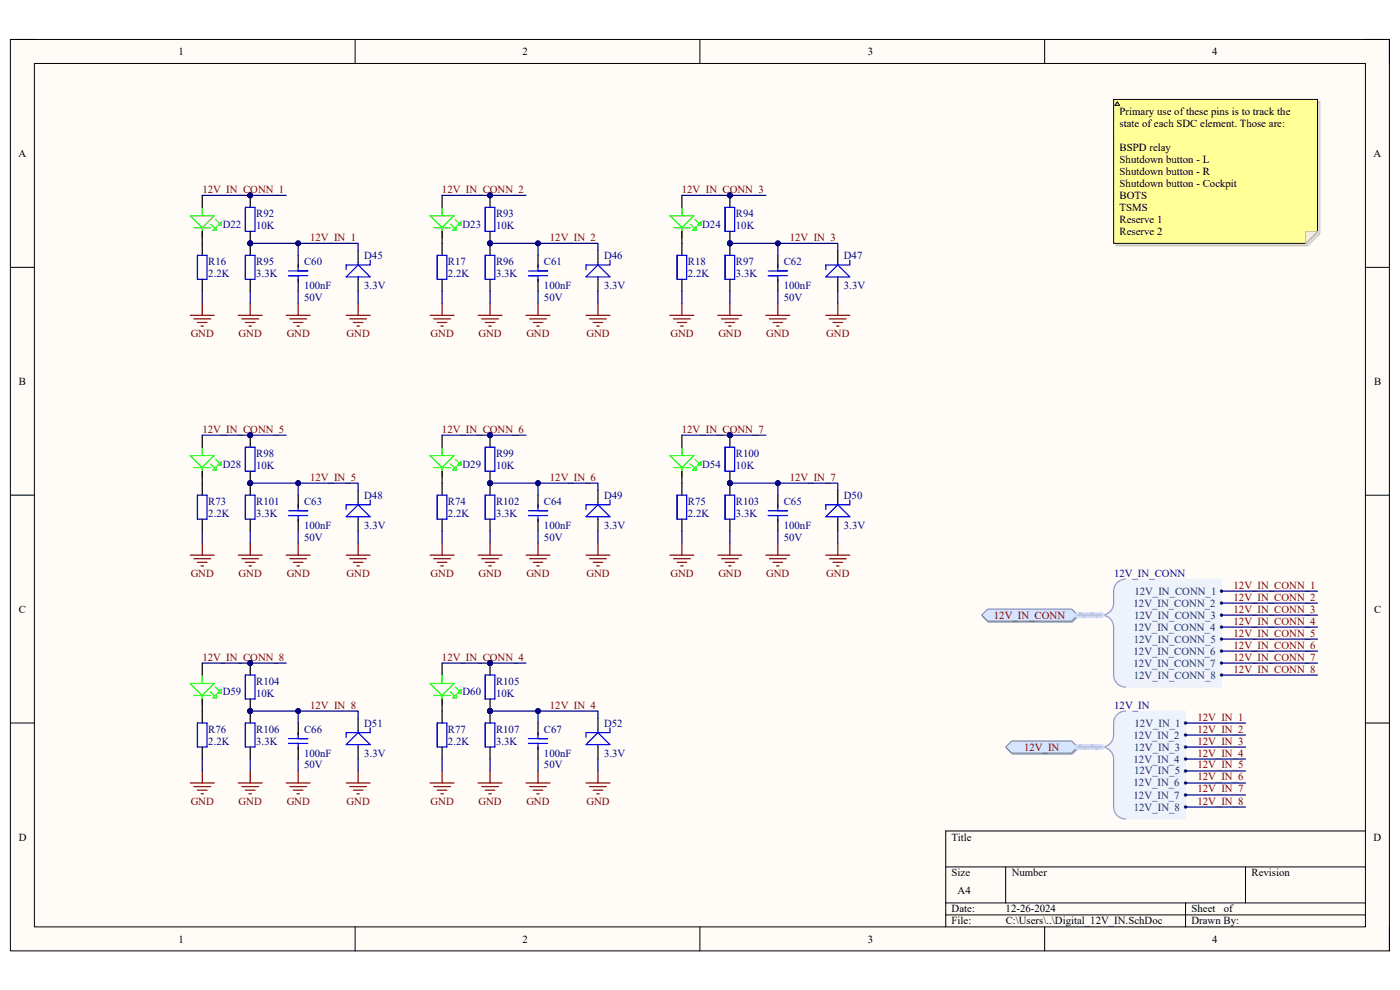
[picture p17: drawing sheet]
<svg xmlns="http://www.w3.org/2000/svg" width="297mm" height="210mm" viewBox="0 0 297 210" stroke-linecap="round" stroke-linejoin="round" font-family="sans-serif">
<defs><g id="words">
<g font-size="2.3">
<text x="37.9" y="11.7">1</text>
<text x="110.9" y="11.7">2</text>
<text x="184.1" y="11.7">3</text>
<text x="257.1" y="11.7">4</text>
<text x="237.5" y="24.4">Primary use of these pins is to track the</text>
<text x="237.5" y="26.9">state of each SDC element. Those are:</text>
<text x="3.9" y="33.3">A</text>
<text x="237.5" y="32">BSPD relay</text>
<text x="237.5" y="34.6">Shutdown button - L</text>
<text x="291.4" y="33.3">A</text>
<text x="237.5" y="37.1">Shutdown button - R</text>
<text x="237.5" y="39.7">Shutdown button - Cockpit</text>
<text x="237.5" y="42.2">BOTS</text>
<text x="237.5" y="44.7">TSMS</text>
<text x="237.5" y="47.3">Reserve 1</text>
<text x="237.5" y="49.8">Reserve 2</text>
<text x="4" y="81.6">B</text>
<text x="291.5" y="81.6">B</text>
<text x="4" y="130">C</text>
<text x="291.5" y="130">C</text>
<text x="4" y="178.3">D</text>
<text x="201.9" y="178.3">Title</text>
<text x="291.4" y="178.3">D</text>
<text x="201.9" y="185.9">Size</text>
<text x="214.6" y="185.9">Number</text>
<text x="265.5" y="185.9">Revision</text>
<text x="203.2" y="189.7">A4</text>
<text x="201.9" y="193.5">Date:</text>
<text x="201.9" y="196.1">File:</text>
<text x="213.3" y="193.5">12-26-2024</text>
<text x="213.4" y="196.1">C:\Users\..\Digital_12V_IN.SchDoc</text>
<text x="252.8" y="193.5">Sheet</text>
<text x="252.8" y="196.1">Drawn By:</text>
<text x="259.6" y="193.5">of</text>
<text x="37.9" y="199.9">1</text>
<text x="110.9" y="199.9">2</text>
<text x="184.1" y="199.9">3</text>
<text x="257.1" y="199.9">4</text>
</g>
<g font-size="2.3" fill="#800000">
<text x="42.9" y="40.9">12V_IN_CONN_1</text>
<text x="93.8" y="40.9">12V_IN_CONN_2</text>
<text x="144.7" y="40.9">12V_IN_CONN_3</text>
<text x="65.8" y="51.1">12V_IN_1</text>
<text x="116.7" y="51.1">12V_IN_2</text>
<text x="167.6" y="51.1">12V_IN_3</text>
<text x="40.5" y="71.5">GND</text>
<text x="50.6" y="71.5">GND</text>
<text x="60.8" y="71.5">GND</text>
<text x="73.5" y="71.5">GND</text>
<text x="91.4" y="71.5">GND</text>
<text x="101.5" y="71.5">GND</text>
<text x="111.7" y="71.5">GND</text>
<text x="124.4" y="71.5">GND</text>
<text x="142.2" y="71.5">GND</text>
<text x="152.4" y="71.5">GND</text>
<text x="162.6" y="71.5">GND</text>
<text x="175.3" y="71.5">GND</text>
<text x="42.9" y="91.8">12V_IN_CONN_5</text>
<text x="93.8" y="91.8">12V_IN_CONN_6</text>
<text x="144.7" y="91.8">12V_IN_CONN_7</text>
<text x="65.8" y="102">12V_IN_5</text>
<text x="116.7" y="102">12V_IN_6</text>
<text x="167.6" y="102">12V_IN_7</text>
<text x="40.5" y="122.3">GND</text>
<text x="50.6" y="122.3">GND</text>
<text x="60.8" y="122.3">GND</text>
<text x="73.5" y="122.3">GND</text>
<text x="91.4" y="122.3">GND</text>
<text x="101.5" y="122.3">GND</text>
<text x="111.7" y="122.3">GND</text>
<text x="124.4" y="122.3">GND</text>
<text x="142.2" y="122.3">GND</text>
<text x="152.4" y="122.3">GND</text>
<text x="162.6" y="122.3">GND</text>
<text x="175.3" y="122.3">GND</text>
<text x="261.7" y="124.9">12V_IN_CONN_1</text>
<text x="210.9" y="131.2">12V_IN_CONN</text>
<text x="261.7" y="127.4">12V_IN_CONN_2</text>
<text x="261.7" y="130">12V_IN_CONN_3</text>
<text x="261.7" y="132.5">12V_IN_CONN_4</text>
<text x="261.7" y="135">12V_IN_CONN_5</text>
<text x="261.7" y="137.6">12V_IN_CONN_6</text>
<text x="42.9" y="140.1">12V_IN_CONN_8</text>
<text x="93.8" y="140.1">12V_IN_CONN_4</text>
<text x="261.7" y="142.7">12V_IN_CONN_8</text>
<text x="261.7" y="140.1">12V_IN_CONN_7</text>
<text x="65.8" y="150.3">12V_IN_8</text>
<text x="116.7" y="150.3">12V_IN_4</text>
<text x="254" y="152.9">12V_IN_1</text>
<text x="254" y="155.4">12V_IN_2</text>
<text x="217.3" y="159.2">12V_IN</text>
<text x="254" y="157.9">12V_IN_3</text>
<text x="254" y="160.5">12V_IN_4</text>
<text x="254" y="163">12V_IN_5</text>
<text x="254" y="165.6">12V_IN_6</text>
<text x="40.5" y="170.7">GND</text>
<text x="50.6" y="170.7">GND</text>
<text x="60.8" y="170.7">GND</text>
<text x="73.5" y="170.7">GND</text>
<text x="91.4" y="170.7">GND</text>
<text x="101.5" y="170.7">GND</text>
<text x="111.7" y="170.7">GND</text>
<text x="124.4" y="170.7">GND</text>
<text x="254" y="170.7">12V_IN_8</text>
<text x="254" y="168.1">12V_IN_7</text>
</g>
<g font-size="2.3" fill="#000080">
<text x="54.4" y="46">R92</text>
<text x="105.2" y="46">R93</text>
<text x="156.1" y="46">R94</text>
<text x="47.2" y="48.3">D22</text>
<text x="54.4" y="48.6">10K</text>
<text x="98.1" y="48.3">D23</text>
<text x="105.2" y="48.6">10K</text>
<text x="149" y="48.3">D24</text>
<text x="156.1" y="48.6">10K</text>
<text x="44.2" y="56.2">R16</text>
<text x="44.2" y="58.7">2.2K</text>
<text x="54.4" y="56.2">R95</text>
<text x="54.4" y="58.7">3.3K</text>
<text x="64.5" y="56.2">C60</text>
<text x="77.3" y="54.9">D45</text>
<text x="95" y="56.2">R17</text>
<text x="95" y="58.7">2.2K</text>
<text x="105.2" y="56.2">R96</text>
<text x="105.2" y="58.7">3.3K</text>
<text x="115.4" y="56.2">C61</text>
<text x="128.1" y="54.9">D46</text>
<text x="145.9" y="56.2">R18</text>
<text x="145.9" y="58.7">2.2K</text>
<text x="156.1" y="56.2">R97</text>
<text x="156.1" y="58.7">3.3K</text>
<text x="166.3" y="56.2">C62</text>
<text x="179" y="54.9">D47</text>
<text x="64.5" y="63.8">50V</text>
<text x="64.5" y="61.3">100nF</text>
<text x="77.3" y="61.3">3.3V</text>
<text x="115.4" y="63.8">50V</text>
<text x="115.4" y="61.3">100nF</text>
<text x="128.1" y="61.3">3.3V</text>
<text x="166.3" y="63.8">50V</text>
<text x="166.3" y="61.3">100nF</text>
<text x="179" y="61.3">3.3V</text>
<text x="47.2" y="99.2">D28</text>
<text x="54.4" y="96.9">R98</text>
<text x="54.4" y="99.4">10K</text>
<text x="98.1" y="99.2">D29</text>
<text x="105.2" y="96.9">R99</text>
<text x="105.2" y="99.4">10K</text>
<text x="149" y="99.2">D54</text>
<text x="156.1" y="96.9">R100</text>
<text x="156.1" y="99.4">10K</text>
<text x="44.2" y="107.1">R73</text>
<text x="54.4" y="107.1">R101</text>
<text x="64.5" y="107.1">C63</text>
<text x="77.3" y="105.8">D48</text>
<text x="95" y="107.1">R74</text>
<text x="105.2" y="107.1">R102</text>
<text x="115.4" y="107.1">C64</text>
<text x="128.1" y="105.8">D49</text>
<text x="145.9" y="107.1">R75</text>
<text x="156.1" y="107.1">R103</text>
<text x="166.3" y="107.1">C65</text>
<text x="179" y="105.8">D50</text>
<text x="44.2" y="109.6">2.2K</text>
<text x="54.4" y="109.6">3.3K</text>
<text x="64.5" y="112.1">100nF</text>
<text x="77.3" y="112.1">3.3V</text>
<text x="95" y="109.6">2.2K</text>
<text x="105.2" y="109.6">3.3K</text>
<text x="115.4" y="112.1">100nF</text>
<text x="128.1" y="112.1">3.3V</text>
<text x="145.9" y="109.6">2.2K</text>
<text x="156.1" y="109.6">3.3K</text>
<text x="166.3" y="112.1">100nF</text>
<text x="179" y="112.1">3.3V</text>
<text x="64.5" y="114.7">50V</text>
<text x="115.4" y="114.7">50V</text>
<text x="166.3" y="114.7">50V</text>
<text x="236.3" y="122.3">12V_IN_CONN</text>
<text x="47.2" y="147.5">D59</text>
<text x="54.4" y="145.2">R104</text>
<text x="54.4" y="147.8">10K</text>
<text x="98.1" y="147.5">D60</text>
<text x="105.2" y="145.2">R105</text>
<text x="105.2" y="147.8">10K</text>
<text x="44.2" y="155.4">R76</text>
<text x="54.4" y="155.4">R106</text>
<text x="64.5" y="155.4">C66</text>
<text x="77.3" y="154.1">D51</text>
<text x="95" y="155.4">R77</text>
<text x="105.2" y="155.4">R107</text>
<text x="115.4" y="155.4">C67</text>
<text x="128.1" y="154.1">D52</text>
<text x="236.4" y="150.3">12V_IN</text>
<text x="44.2" y="157.9">2.2K</text>
<text x="54.4" y="157.9">3.3K</text>
<text x="64.5" y="160.5">100nF</text>
<text x="77.3" y="160.5">3.3V</text>
<text x="95" y="157.9">2.2K</text>
<text x="105.2" y="157.9">3.3K</text>
<text x="115.4" y="160.5">100nF</text>
<text x="128.1" y="160.5">3.3V</text>
<text x="64.5" y="163">50V</text>
<text x="115.4" y="163">50V</text>
</g>
<g font-size="2.3" fill="#003a70">
<text x="240.5" y="128.7">12V_IN_CONN_2</text>
<text x="240.6" y="131.2">12V_IN_CONN_3</text>
<text x="240.7" y="126.2">12V_IN_CONN_1</text>
<text x="240.5" y="133.8">12V_IN_CONN_4</text>
<text x="240.5" y="136.3">12V_IN_CONN_5</text>
<text x="240.5" y="138.9">12V_IN_CONN_6</text>
<text x="240.5" y="141.4">12V_IN_CONN_7</text>
<text x="240.5" y="144">12V_IN_CONN_8</text>
<text x="240.7" y="154.1">12V_IN_1</text>
<text x="240.5" y="156.7">12V_IN_2</text>
<text x="240.5" y="161.8">12V_IN_4</text>
<text x="240.6" y="159.2">12V_IN_3</text>
<text x="240.5" y="166.8">12V_IN_6</text>
<text x="240.6" y="164.3">12V_IN_5</text>
<text x="240.5" y="169.4">12V_IN_7</text>
<text x="240.5" y="172">12V_IN_8</text>
</g>
</g></defs>
<path d="M2.2 8.4h292.6v193.3h-292.6z" fill-rule="evenodd" fill="#fffcf8"/>
<path d="M2.2 8.4h292.6v193.3h-292.6z" fill="none" stroke="#000" stroke-width=".21"/>
<path d="M7.3 13.5h282.4v183.1h-282.4z" fill-rule="evenodd" fill="#fffcf8"/>
<g fill="none" stroke="#000" stroke-width=".21">
<path d="M2.2 8.4h5.1M7.3 13.5h282.4v183.1h-282.4zM75.3 8.4v5.1M148.5 8.4v5.1M221.6 8.4v5.1M289.7 8.4h5.1v5.1M2.2 56.7h5.1M289.7 56.7h5.1M2.2 105h5.1M289.7 105.1h5.1M2.2 153.4h5.1M289.7 153.4h5.1"/>
<path d="M289.7 176.3h-89.1v20.3M75.3 196.6v5.1M148.5 196.6v5.1M200.6 183.9h89.1M200.6 191.5h89.1M200.6 194.1h89.1M213.4 183.9v7.6M221.6 196.6v5.1M251.5 191.5v5.1M264.2 183.9v7.6M294.8 196.6v5.1"/>
</g>
<path d="M213.5 158.7l1.3-1.2h12.7l1.2 1.2-1.2 1.3h-12.7z" fill-rule="evenodd" fill="#bac0ca"/>
<path d="M213.5 158.7l1.3-1.2h12.7l1.2 1.2-1.2 1.3h-12.7z" fill="none" stroke="#a6acb6" stroke-width=".21"/>
<path d="M214.6 157.2h12.8l1.2 1.3-1.2 1.2h-12.8l-1.2-1.2z" fill-rule="evenodd" fill="#d5e4ff"/>
<path d="M214.6 157.2h12.8l1.2 1.3-1.2 1.2h-12.8l-1.2-1.2z" fill="none" stroke="#71809b" stroke-width=".21"/>
<path d="M237.5 151.2l1.3-.4h12.7v22.9h-12.7l-1.3-.3-.9-.9-.3-1.3v-10.8l-.7-1.1-1.3-.8 1.3-.9 .7-1v-3.2l.3-1.3z" fill-rule="evenodd" fill="#edf2fb"/>
<path d="M237.5 151.2l1.3-.4h12.7v22.9h-12.7l-1.3-.3-.9-.9-.3-1.3v-10.8l-.7-1.1-1.3-.8 1.3-.9 .7-1v-3.2l.3-1.3z" fill="none" stroke="#edf2fb" stroke-width=".21"/>
<path d="M238.8 150.8a2.54 2.54 0 0 0-2.5 2.6v2.5a2.54 2.54 0 0 1-2.6 2.6 2.53 2.53 0 0 1 2.6 2.5v10.2a2.55 2.55 0 0 0 2.5 2.5" fill="none" stroke="#8f9ec9" stroke-width=".25"/>
<circle cx="251.5" cy="153.4" r=".25" fill="#003a70"/>
<circle cx="251.5" cy="153.4" r=".25" fill="none" stroke="#003a70" stroke-width=".21"/>
<circle cx="251.5" cy="155.9" r=".25" fill="#003a70"/>
<circle cx="251.5" cy="155.9" r=".25" fill="none" stroke="#003a70" stroke-width=".21"/>
<circle cx="251.5" cy="158.5" r=".25" fill="#003a70"/>
<circle cx="251.5" cy="158.5" r=".25" fill="none" stroke="#003a70" stroke-width=".21"/>
<circle cx="251.5" cy="161" r=".25" fill="#003a70"/>
<circle cx="251.5" cy="161" r=".25" fill="none" stroke="#003a70" stroke-width=".21"/>
<circle cx="251.5" cy="163.6" r=".25" fill="#003a70"/>
<circle cx="251.5" cy="163.6" r=".25" fill="none" stroke="#003a70" stroke-width=".21"/>
<circle cx="251.5" cy="166.1" r=".25" fill="#003a70"/>
<circle cx="251.5" cy="166.1" r=".25" fill="none" stroke="#003a70" stroke-width=".21"/>
<circle cx="251.5" cy="168.6" r=".25" fill="#003a70"/>
<circle cx="251.5" cy="168.6" r=".25" fill="none" stroke="#003a70" stroke-width=".21"/>
<circle cx="251.5" cy="171.2" r=".25" fill="#003a70"/>
<circle cx="251.5" cy="171.2" r=".25" fill="none" stroke="#003a70" stroke-width=".21"/>
<path d="M209.7 129.5h17.8l1.2 1.2-1.2 1.3h-17.8l-1.3-1.3z" fill-rule="evenodd" fill="#bac0ca"/>
<path d="M209.7 129.5h17.8l1.2 1.2-1.2 1.3h-17.8l-1.3-1.3z" fill="none" stroke="#a6acb6" stroke-width=".21"/>
<path d="M209.5 129.2h17.9l1.2 1.3-1.2 1.3h-17.9l-1.2-1.3z" fill-rule="evenodd" fill="#d5e4ff"/>
<path d="M209.5 129.2h17.9l1.2 1.3-1.2 1.3h-17.9l-1.2-1.3z" fill="none" stroke="#71809b" stroke-width=".21"/>
<path d="M237.5 123.2l1.3-.3h20.4v22.8h-20.4l-1.3-.3-.9-.9-.3-1.3v-10.8l-.7-1.1-1.2-.8 1.2-.9 .7-1v-3.2l.3-1.3z" fill-rule="evenodd" fill="#edf2fb"/>
<path d="M237.5 123.2l1.3-.3h20.4v22.8h-20.4l-1.3-.3-.9-.9-.3-1.3v-10.8l-.7-1.1-1.2-.8 1.2-.9 .7-1v-3.2l.3-1.3z" fill="none" stroke="#edf2fb" stroke-width=".21"/>
<path d="M238.8 122.9a2.55 2.55 0 0 0-2.5 2.5v2.5a2.54 2.54 0 0 1-2.6 2.6 2.53 2.53 0 0 1 2.6 2.5v10.2a2.55 2.55 0 0 0 2.5 2.6" fill="none" stroke="#8f9ec9" stroke-width=".25"/>
<circle cx="259.1" cy="125.4" r=".25" fill="#003a70"/>
<circle cx="259.1" cy="125.4" r=".25" fill="none" stroke="#003a70" stroke-width=".21"/>
<circle cx="259.1" cy="127.9" r=".25" fill="#003a70"/>
<circle cx="259.1" cy="127.9" r=".25" fill="none" stroke="#003a70" stroke-width=".21"/>
<circle cx="259.1" cy="130.5" r=".25" fill="#003a70"/>
<circle cx="259.1" cy="130.5" r=".25" fill="none" stroke="#003a70" stroke-width=".21"/>
<circle cx="259.1" cy="133" r=".25" fill="#003a70"/>
<circle cx="259.1" cy="133" r=".25" fill="none" stroke="#003a70" stroke-width=".21"/>
<circle cx="259.1" cy="135.6" r=".25" fill="#003a70"/>
<circle cx="259.1" cy="135.6" r=".25" fill="none" stroke="#003a70" stroke-width=".21"/>
<circle cx="259.1" cy="138.1" r=".25" fill="#003a70"/>
<circle cx="259.1" cy="138.1" r=".25" fill="none" stroke="#003a70" stroke-width=".21"/>
<circle cx="259.1" cy="140.7" r=".25" fill="#003a70"/>
<circle cx="259.1" cy="140.7" r=".25" fill="none" stroke="#003a70" stroke-width=".21"/>
<circle cx="259.1" cy="143.2" r=".25" fill="#003a70"/>
<circle cx="259.1" cy="143.2" r=".25" fill="none" stroke="#003a70" stroke-width=".21"/>
<circle cx="53.1" cy="51.6" r=".51" fill="#000080"/>
<circle cx="53.1" cy="51.6" r=".51" fill="none" stroke="#000080" stroke-width=".21"/>
<path d="M52.1 54.2h2v5.1h-2z" fill="none" stroke="#00f" stroke-width=".25"/>
<path d="M53.1 51.6v2.6M53.1 59.3v2.5" fill="none" stroke="#000" stroke-width=".25"/>
<circle cx="53.1" cy="51.6" r=".51" fill="#000080"/>
<circle cx="53.1" cy="51.6" r=".51" fill="none" stroke="#000080" stroke-width=".21"/>
<circle cx="53.1" cy="51.6" r=".51" fill="#000080"/>
<circle cx="53.1" cy="51.6" r=".51" fill="none" stroke="#000080" stroke-width=".21"/>
<circle cx="53.1" cy="41.4" r=".51" fill="#000080"/>
<circle cx="53.1" cy="41.4" r=".51" fill="none" stroke="#000080" stroke-width=".21"/>
<path d="M52.1 44h2v5.1h-2z" fill="none" stroke="#00f" stroke-width=".25"/>
<path d="M53.1 49.1v2.5" fill="none" stroke="#000" stroke-width=".25"/>
<circle cx="53.1" cy="51.6" r=".51" fill="#000080"/>
<circle cx="53.1" cy="51.6" r=".51" fill="none" stroke="#000080" stroke-width=".21"/>
<path d="M53.1 41.4v2.6" fill="none" stroke="#000" stroke-width=".25"/>
<circle cx="53.1" cy="41.4" r=".51" fill="#000080"/>
<circle cx="53.1" cy="41.4" r=".51" fill="none" stroke="#000080" stroke-width=".21"/>
<g fill="none" stroke="#800000" stroke-width=".25">
<path d="M50.5 66.9h5.1M51.3 67.6h3.6M52.1 68.4h2M52.8 69.2h.5M53.1 64.3v2.6M60.7 66.9h5.1M61.5 67.6h3.5M62.2 68.4h2.1M63 69.2h.5M63.3 64.3v2.6M73.4 66.9h5.1M74.2 67.6h3.6"/>
<path d="M75 68.4h2M75.7 69.2h.5M76 64.3v2.6"/>
</g>
<path d="M61.2 58.5h4.1M61.2 57.5h4.1M63.3 56.2v1.3M63.3 58.5v1.3M73.4 58.7l2.6-2.5 2.5 2.5zM76 55.7v.5M76 58.7v.6M78.5 55.2v1h-5.1v1" fill="none" stroke="#00f" stroke-width=".25"/>
<path d="M63.3 54.2v2.5M63.3 59.3v2.5M76 53.1v2.6M76 59.3v2.5" fill="none" stroke="#000" stroke-width=".25"/>
<circle cx="104" cy="51.6" r=".51" fill="#000080"/>
<circle cx="104" cy="51.6" r=".51" fill="none" stroke="#000080" stroke-width=".21"/>
<path d="M102.9 54.2h2.1v5.1h-2.1z" fill="none" stroke="#00f" stroke-width=".25"/>
<path d="M104 51.6v2.6M104 59.3v2.5" fill="none" stroke="#000" stroke-width=".25"/>
<circle cx="104" cy="51.6" r=".51" fill="#000080"/>
<circle cx="104" cy="51.6" r=".51" fill="none" stroke="#000080" stroke-width=".21"/>
<circle cx="104" cy="51.6" r=".51" fill="#000080"/>
<circle cx="104" cy="51.6" r=".51" fill="none" stroke="#000080" stroke-width=".21"/>
<circle cx="104" cy="41.4" r=".51" fill="#000080"/>
<circle cx="104" cy="41.4" r=".51" fill="none" stroke="#000080" stroke-width=".21"/>
<path d="M102.9 44h2.1v5.1h-2.1z" fill="none" stroke="#00f" stroke-width=".25"/>
<path d="M104 49.1v2.5" fill="none" stroke="#000" stroke-width=".25"/>
<circle cx="104" cy="51.6" r=".51" fill="#000080"/>
<circle cx="104" cy="51.6" r=".51" fill="none" stroke="#000080" stroke-width=".21"/>
<path d="M104 41.4v2.6" fill="none" stroke="#000" stroke-width=".25"/>
<circle cx="104" cy="41.4" r=".51" fill="#000080"/>
<circle cx="104" cy="41.4" r=".51" fill="none" stroke="#000080" stroke-width=".21"/>
<g fill="none" stroke="#800000" stroke-width=".25">
<path d="M101.4 66.9h5.1M102.2 67.6h3.5M102.9 68.4h2.1M103.7 69.2h.5M104 64.3v2.6M111.6 66.9h5.1M112.4 67.6h3.5M113.1 68.4h2.1M113.9 69.2h.5M114.1 64.3v2.6M124.3 66.9h5.1M125.1 67.6h3.5"/>
<path d="M125.8 68.4h2.1M126.6 69.2h.5M126.9 64.3v2.6"/>
</g>
<path d="M112.1 58.5h4.1M112.1 57.5h4.1M114.1 56.2v1.3M114.1 58.5v1.3M124.3 58.7l2.6-2.5 2.5 2.5zM126.9 55.7v.5M126.9 58.7v.6M129.4 55.2v1h-5.1v1" fill="none" stroke="#00f" stroke-width=".25"/>
<path d="M114.1 54.2v2.5M114.1 59.3v2.5M126.9 53.1v2.6M126.9 59.3v2.5" fill="none" stroke="#000" stroke-width=".25"/>
<circle cx="154.8" cy="51.6" r=".51" fill="#000080"/>
<circle cx="154.8" cy="51.6" r=".51" fill="none" stroke="#000080" stroke-width=".21"/>
<path d="M153.8 54.2h2.1v5.1h-2.1z" fill="none" stroke="#00f" stroke-width=".25"/>
<path d="M154.8 51.6v2.6M154.8 59.3v2.5" fill="none" stroke="#000" stroke-width=".25"/>
<circle cx="154.8" cy="51.6" r=".51" fill="#000080"/>
<circle cx="154.8" cy="51.6" r=".51" fill="none" stroke="#000080" stroke-width=".21"/>
<circle cx="154.8" cy="51.6" r=".51" fill="#000080"/>
<circle cx="154.8" cy="51.6" r=".51" fill="none" stroke="#000080" stroke-width=".21"/>
<circle cx="154.8" cy="41.4" r=".51" fill="#000080"/>
<circle cx="154.8" cy="41.4" r=".51" fill="none" stroke="#000080" stroke-width=".21"/>
<path d="M153.8 44h2.1v5.1h-2.1z" fill="none" stroke="#00f" stroke-width=".25"/>
<path d="M154.8 49.1v2.5" fill="none" stroke="#000" stroke-width=".25"/>
<circle cx="154.8" cy="51.6" r=".51" fill="#000080"/>
<circle cx="154.8" cy="51.6" r=".51" fill="none" stroke="#000080" stroke-width=".21"/>
<path d="M154.8 41.4v2.6" fill="none" stroke="#000" stroke-width=".25"/>
<circle cx="154.8" cy="41.4" r=".51" fill="#000080"/>
<circle cx="154.8" cy="41.4" r=".51" fill="none" stroke="#000080" stroke-width=".21"/>
<g fill="none" stroke="#800000" stroke-width=".25">
<path d="M152.3 66.9h5.1M153.1 67.6h3.5M153.8 68.4h2.1M154.6 69.2h.5M154.8 64.3v2.6M162.5 66.9h5.1M163.2 67.6h3.6M164 68.4h2M164.8 69.2h.5M165 64.3v2.6M175.2 66.9h5.1M176 67.6h3.5"/>
<path d="M176.7 68.4h2.1M177.5 69.2h.5M177.7 64.3v2.6"/>
</g>
<path d="M163 58.5h4.1M163 57.5h4.1M165 56.2v1.3M165 58.5v1.3M175.2 58.7l2.5-2.5 2.6 2.5zM177.7 55.7v.5M177.7 58.7v.6M180.3 55.2v1h-5.1v1" fill="none" stroke="#00f" stroke-width=".25"/>
<path d="M165 54.2v2.5M165 59.3v2.5M177.7 53.1v2.6M177.7 59.3v2.5" fill="none" stroke="#000" stroke-width=".25"/>
<circle cx="104" cy="150.8" r=".51" fill="#000080"/>
<circle cx="104" cy="150.8" r=".51" fill="none" stroke="#000080" stroke-width=".21"/>
<path d="M102.9 153.4h2.1v5.1h-2.1z" fill="none" stroke="#00f" stroke-width=".25"/>
<path d="M104 150.8v2.6M104 158.5v2.5" fill="none" stroke="#000" stroke-width=".25"/>
<circle cx="104" cy="150.8" r=".51" fill="#000080"/>
<circle cx="104" cy="150.8" r=".51" fill="none" stroke="#000080" stroke-width=".21"/>
<circle cx="104" cy="150.8" r=".51" fill="#000080"/>
<circle cx="104" cy="150.8" r=".51" fill="none" stroke="#000080" stroke-width=".21"/>
<circle cx="104" cy="140.7" r=".51" fill="#000080"/>
<circle cx="104" cy="140.7" r=".51" fill="none" stroke="#000080" stroke-width=".21"/>
<path d="M102.9 143.2h2.1v5.1h-2.1z" fill="none" stroke="#00f" stroke-width=".25"/>
<path d="M104 148.3v2.5" fill="none" stroke="#000" stroke-width=".25"/>
<circle cx="104" cy="150.8" r=".51" fill="#000080"/>
<circle cx="104" cy="150.8" r=".51" fill="none" stroke="#000080" stroke-width=".21"/>
<path d="M104 140.7v2.5" fill="none" stroke="#000" stroke-width=".25"/>
<circle cx="104" cy="140.7" r=".51" fill="#000080"/>
<circle cx="104" cy="140.7" r=".51" fill="none" stroke="#000080" stroke-width=".21"/>
<g fill="none" stroke="#800000" stroke-width=".25">
<path d="M101.4 166.1h5.1M102.2 166.9h3.5M102.9 167.6h2.1M103.7 168.4h.5M104 163.6v2.5M111.6 166.1h5.1M112.4 166.9h3.5M113.1 167.6h2.1M113.9 168.4h.5M114.1 163.6v2.5M124.3 166.1h5.1M125.1 166.9h3.5"/>
<path d="M125.8 167.6h2.1M126.6 168.4h.5M126.9 163.6v2.5"/>
</g>
<path d="M112.1 157.7h4.1M112.1 156.7h4.1M114.1 155.4v1.3M114.1 157.7v1.3M126.9 154.9v.5M126.9 158v.5M126.9 155.4l2.5 2.6h-5.1zM129.4 154.4v1h-5.1v1" fill="none" stroke="#00f" stroke-width=".25"/>
<path d="M114.1 153.4v2.5M114.1 158.5v2.5M126.9 152.4v2.5M126.9 158.5v2.5" fill="none" stroke="#000" stroke-width=".25"/>
<circle cx="53.1" cy="102.5" r=".51" fill="#000080"/>
<circle cx="53.1" cy="102.5" r=".51" fill="none" stroke="#000080" stroke-width=".21"/>
<path d="M52.1 105h2v5.1h-2z" fill="none" stroke="#00f" stroke-width=".25"/>
<path d="M53.1 102.5v2.5M53.1 110.1v2.6" fill="none" stroke="#000" stroke-width=".25"/>
<circle cx="53.1" cy="102.5" r=".51" fill="#000080"/>
<circle cx="53.1" cy="102.5" r=".51" fill="none" stroke="#000080" stroke-width=".21"/>
<circle cx="53.1" cy="102.5" r=".51" fill="#000080"/>
<circle cx="53.1" cy="102.5" r=".51" fill="none" stroke="#000080" stroke-width=".21"/>
<circle cx="53.1" cy="92.3" r=".51" fill="#000080"/>
<circle cx="53.1" cy="92.3" r=".51" fill="none" stroke="#000080" stroke-width=".21"/>
<path d="M52.1 94.9h2v5.1h-2z" fill="none" stroke="#00f" stroke-width=".25"/>
<path d="M53.1 100v2.5" fill="none" stroke="#000" stroke-width=".25"/>
<circle cx="53.1" cy="102.5" r=".51" fill="#000080"/>
<circle cx="53.1" cy="102.5" r=".51" fill="none" stroke="#000080" stroke-width=".21"/>
<path d="M53.1 92.3v2.6" fill="none" stroke="#000" stroke-width=".25"/>
<circle cx="53.1" cy="92.3" r=".51" fill="#000080"/>
<circle cx="53.1" cy="92.3" r=".51" fill="none" stroke="#000080" stroke-width=".21"/>
<g fill="none" stroke="#800000" stroke-width=".25">
<path d="M50.5 117.8h5.1M51.3 118.5h3.6M52.1 119.3h2M53.1 115.2v2.6M60.7 117.8h5.1M61.5 118.5h3.5M62.2 119.3h2.1M63.3 115.2v2.6M73.4 117.8h5.1M74.2 118.5h3.6M75 119.3h2M76 115.2v2.6"/>
<path d="M52.8 120.1h.5M63 120.1h.5M75.7 120.1h.5"/>
</g>
<path d="M61.2 109.4h4.1M61.2 108.4h4.1M63.3 107.1v1.3M63.3 109.4v1.2M73.4 109.6l2.6-2.5 2.5 2.5zM76 106.6v.5M76 109.6v.5M78.5 106.1v1h-5.1v1" fill="none" stroke="#00f" stroke-width=".25"/>
<path d="M63.3 105v2.6M63.3 110.1v2.6M76 104v2.6M76 110.1v2.6" fill="none" stroke="#000" stroke-width=".25"/>
<circle cx="104" cy="102.5" r=".51" fill="#000080"/>
<circle cx="104" cy="102.5" r=".51" fill="none" stroke="#000080" stroke-width=".21"/>
<path d="M102.9 105h2.1v5.1h-2.1z" fill="none" stroke="#00f" stroke-width=".25"/>
<path d="M104 102.5v2.5M104 110.1v2.6" fill="none" stroke="#000" stroke-width=".25"/>
<circle cx="104" cy="102.5" r=".51" fill="#000080"/>
<circle cx="104" cy="102.5" r=".51" fill="none" stroke="#000080" stroke-width=".21"/>
<circle cx="104" cy="102.5" r=".51" fill="#000080"/>
<circle cx="104" cy="102.5" r=".51" fill="none" stroke="#000080" stroke-width=".21"/>
<circle cx="104" cy="92.3" r=".51" fill="#000080"/>
<circle cx="104" cy="92.3" r=".51" fill="none" stroke="#000080" stroke-width=".21"/>
<path d="M102.9 94.9h2.1v5.1h-2.1z" fill="none" stroke="#00f" stroke-width=".25"/>
<path d="M104 100v2.5" fill="none" stroke="#000" stroke-width=".25"/>
<circle cx="104" cy="102.5" r=".51" fill="#000080"/>
<circle cx="104" cy="102.5" r=".51" fill="none" stroke="#000080" stroke-width=".21"/>
<path d="M104 92.3v2.6" fill="none" stroke="#000" stroke-width=".25"/>
<circle cx="104" cy="92.3" r=".51" fill="#000080"/>
<circle cx="104" cy="92.3" r=".51" fill="none" stroke="#000080" stroke-width=".21"/>
<g fill="none" stroke="#800000" stroke-width=".25">
<path d="M101.4 117.8h5.1M102.2 118.5h3.5M102.9 119.3h2.1M104 115.2v2.6M111.6 117.8h5.1M112.4 118.5h3.5M113.1 119.3h2.1M114.1 115.2v2.6M124.3 117.8h5.1M125.1 118.5h3.5M125.8 119.3h2.1M126.9 115.2v2.6"/>
<path d="M103.7 120.1h.5M113.9 120.1h.5M126.6 120.1h.5"/>
</g>
<path d="M112.1 109.4h4.1M112.1 108.4h4.1M114.1 107.1v1.3M114.1 109.4v1.2M124.3 109.6l2.6-2.5 2.5 2.5zM126.9 106.6v.5M126.9 109.6v.5M129.4 106.1v1h-5.1v1" fill="none" stroke="#00f" stroke-width=".25"/>
<path d="M114.1 105v2.6M114.1 110.1v2.6M126.9 104v2.6M126.9 110.1v2.6" fill="none" stroke="#000" stroke-width=".25"/>
<circle cx="154.8" cy="102.5" r=".51" fill="#000080"/>
<circle cx="154.8" cy="102.5" r=".51" fill="none" stroke="#000080" stroke-width=".21"/>
<path d="M153.8 105h2.1v5.1h-2.1z" fill="none" stroke="#00f" stroke-width=".25"/>
<path d="M154.8 102.5v2.5M154.8 110.1v2.6" fill="none" stroke="#000" stroke-width=".25"/>
<circle cx="154.8" cy="102.5" r=".51" fill="#000080"/>
<circle cx="154.8" cy="102.5" r=".51" fill="none" stroke="#000080" stroke-width=".21"/>
<circle cx="154.8" cy="102.5" r=".51" fill="#000080"/>
<circle cx="154.8" cy="102.5" r=".51" fill="none" stroke="#000080" stroke-width=".21"/>
<circle cx="154.8" cy="92.3" r=".51" fill="#000080"/>
<circle cx="154.8" cy="92.3" r=".51" fill="none" stroke="#000080" stroke-width=".21"/>
<path d="M153.8 94.9h2.1v5.1h-2.1z" fill="none" stroke="#00f" stroke-width=".25"/>
<path d="M154.8 100v2.5" fill="none" stroke="#000" stroke-width=".25"/>
<circle cx="154.8" cy="102.5" r=".51" fill="#000080"/>
<circle cx="154.8" cy="102.5" r=".51" fill="none" stroke="#000080" stroke-width=".21"/>
<path d="M154.8 92.3v2.6" fill="none" stroke="#000" stroke-width=".25"/>
<circle cx="154.8" cy="92.3" r=".51" fill="#000080"/>
<circle cx="154.8" cy="92.3" r=".51" fill="none" stroke="#000080" stroke-width=".21"/>
<g fill="none" stroke="#800000" stroke-width=".25">
<path d="M152.3 117.8h5.1M153.1 118.5h3.5M153.8 119.3h2.1M154.8 115.2v2.6M162.5 117.8h5.1M163.2 118.5h3.6M164 119.3h2M165 115.2v2.6M175.2 117.8h5.1M176 118.5h3.5M176.7 119.3h2.1M177.7 115.2v2.6"/>
<path d="M154.6 120.1h.5M164.8 120.1h.5M177.5 120.1h.5"/>
</g>
<path d="M163 109.4h4.1M163 108.4h4.1M165 107.1v1.3M165 109.4v1.2M175.2 109.6l2.5-2.5 2.6 2.5zM177.7 106.6v.5M177.7 109.6v.5M180.3 106.1v1h-5.1v1" fill="none" stroke="#00f" stroke-width=".25"/>
<path d="M165 105v2.6M165 110.1v2.6M177.7 104v2.6M177.7 110.1v2.6" fill="none" stroke="#000" stroke-width=".25"/>
<circle cx="53.1" cy="150.8" r=".51" fill="#000080"/>
<circle cx="53.1" cy="150.8" r=".51" fill="none" stroke="#000080" stroke-width=".21"/>
<path d="M52.1 153.4h2v5.1h-2z" fill="none" stroke="#00f" stroke-width=".25"/>
<path d="M53.1 150.8v2.6M53.1 158.5v2.5" fill="none" stroke="#000" stroke-width=".25"/>
<circle cx="53.1" cy="150.8" r=".51" fill="#000080"/>
<circle cx="53.1" cy="150.8" r=".51" fill="none" stroke="#000080" stroke-width=".21"/>
<circle cx="53.1" cy="150.8" r=".51" fill="#000080"/>
<circle cx="53.1" cy="150.8" r=".51" fill="none" stroke="#000080" stroke-width=".21"/>
<circle cx="53.1" cy="140.7" r=".51" fill="#000080"/>
<circle cx="53.1" cy="140.7" r=".51" fill="none" stroke="#000080" stroke-width=".21"/>
<path d="M52.1 143.2h2v5.1h-2z" fill="none" stroke="#00f" stroke-width=".25"/>
<path d="M53.1 148.3v2.5" fill="none" stroke="#000" stroke-width=".25"/>
<circle cx="53.1" cy="150.8" r=".51" fill="#000080"/>
<circle cx="53.1" cy="150.8" r=".51" fill="none" stroke="#000080" stroke-width=".21"/>
<path d="M53.1 140.7v2.5" fill="none" stroke="#000" stroke-width=".25"/>
<circle cx="53.1" cy="140.7" r=".51" fill="#000080"/>
<circle cx="53.1" cy="140.7" r=".51" fill="none" stroke="#000080" stroke-width=".21"/>
<g fill="none" stroke="#800000" stroke-width=".25">
<path d="M40.4 66.9h5.1M41.1 67.6h3.6M41.9 68.4h2M42.7 69.2h.5M42.9 64.3v2.6M50.5 166.1h5.1M51.3 166.9h3.6M52.1 167.6h2M52.8 168.4h.5M53.1 163.6v2.5M60.7 166.1h5.1M61.5 166.9h3.5"/>
<path d="M62.2 167.6h2.1M63 168.4h.5M63.3 163.6v2.5M73.4 166.1h5.1M74.2 166.9h3.6M75 167.6h2M75.7 168.4h.5M76 163.6v2.5"/>
</g>
<path d="M41.9 54.2h2v5.1h-2zM61.2 157.7h4.1M61.2 156.7h4.1M63.3 155.4v1.3M63.3 157.7v1.3M76 154.9v.5M76 158v.5M76 155.4l2.5 2.6h-5.1zM78.5 154.4v1h-5.1v1" fill="none" stroke="#00f" stroke-width=".25"/>
<path d="M42.9 41.4v2.6M42.9 49.1v5.1M42.9 59.3v2.5M63.3 153.4v2.5M63.3 158.5v2.5M76 152.4v2.5M76 158.5v2.5" fill="none" stroke="#000" stroke-width=".25"/>
<path d="M40.4 45.8h5.1l-2.6 2.5zM41.1 48.3h3.6M42.9 44v1.8M42.9 48.3v2M44.7 47.5l.8 .8M45.7 46.5l.8 .8M46 48.1v.7h-.8zM46.7 47.3l.3-.3v.8h-.8z" fill="none" stroke="#0f0" stroke-width=".25"/>
<g fill="none" stroke="#000080" stroke-width=".25">
<path d="M53.1 41.4h7.6M259.2 125.4h20.3M259.2 127.9h20.3M259.2 130.5h20.3M259.2 133h20.3M259.2 135.6h20.3M259.2 138.1h20.3M251.5 153.4h12.7M251.5 155.9h12.7M251.5 158.5h12.7M259.2 140.7h20.3M259.2 143.2h20.3"/>
<path d="M251.5 161h12.7M251.5 163.6h12.7M251.5 166.1h12.7M251.5 168.6h12.7M251.5 171.2h12.7"/>
</g>
<circle cx="53.1" cy="41.4" r=".51" fill="#000080"/>
<circle cx="53.1" cy="41.4" r=".51" fill="none" stroke="#000080" stroke-width=".21"/>
<path d="M63.3 51.6v2.6M53.1 61.8v2.5M63.3 61.8v2.5M76 61.8v2.5" fill="none" stroke="#000080" stroke-width=".25"/>
<circle cx="63.3" cy="51.6" r=".51" fill="#000080"/>
<circle cx="63.3" cy="51.6" r=".51" fill="none" stroke="#000080" stroke-width=".21"/>
<path d="M104 41.4h7.6" fill="none" stroke="#000080" stroke-width=".25"/>
<circle cx="104" cy="41.4" r=".51" fill="#000080"/>
<circle cx="104" cy="41.4" r=".51" fill="none" stroke="#000080" stroke-width=".21"/>
<path d="M114.1 51.6v2.6M104 61.8v2.5M114.1 61.8v2.5M126.9 61.8v2.5" fill="none" stroke="#000080" stroke-width=".25"/>
<circle cx="114.1" cy="51.6" r=".51" fill="#000080"/>
<circle cx="114.1" cy="51.6" r=".51" fill="none" stroke="#000080" stroke-width=".21"/>
<path d="M154.8 41.4h7.7" fill="none" stroke="#000080" stroke-width=".25"/>
<circle cx="154.8" cy="41.4" r=".51" fill="#000080"/>
<circle cx="154.8" cy="41.4" r=".51" fill="none" stroke="#000080" stroke-width=".21"/>
<path d="M165 51.6v2.6M154.8 61.8v2.5M165 61.8v2.5M177.7 61.8v2.5" fill="none" stroke="#000080" stroke-width=".25"/>
<circle cx="165" cy="51.6" r=".51" fill="#000080"/>
<circle cx="165" cy="51.6" r=".51" fill="none" stroke="#000080" stroke-width=".21"/>
<path d="M104 140.7h7.6" fill="none" stroke="#000080" stroke-width=".25"/>
<circle cx="104" cy="140.7" r=".51" fill="#000080"/>
<circle cx="104" cy="140.7" r=".51" fill="none" stroke="#000080" stroke-width=".21"/>
<path d="M114.1 150.8v2.6M104 161v2.6M114.1 161v2.6M126.9 161v2.6" fill="none" stroke="#000080" stroke-width=".25"/>
<circle cx="114.1" cy="150.8" r=".51" fill="#000080"/>
<circle cx="114.1" cy="150.8" r=".51" fill="none" stroke="#000080" stroke-width=".21"/>
<path d="M53.1 112.7v2.5M63.3 102.5v2.5M63.3 112.7v2.5M76 112.7v2.5" fill="none" stroke="#000080" stroke-width=".25"/>
<circle cx="63.3" cy="102.5" r=".51" fill="#000080"/>
<circle cx="63.3" cy="102.5" r=".51" fill="none" stroke="#000080" stroke-width=".21"/>
<path d="M104 92.3h7.6" fill="none" stroke="#000080" stroke-width=".25"/>
<circle cx="104" cy="92.3" r=".51" fill="#000080"/>
<circle cx="104" cy="92.3" r=".51" fill="none" stroke="#000080" stroke-width=".21"/>
<path d="M104 112.7v2.5M114.1 102.5v2.5M114.1 112.7v2.5M126.9 112.7v2.5" fill="none" stroke="#000080" stroke-width=".25"/>
<circle cx="114.1" cy="102.5" r=".51" fill="#000080"/>
<circle cx="114.1" cy="102.5" r=".51" fill="none" stroke="#000080" stroke-width=".21"/>
<path d="M154.8 112.7v2.5M165 102.5v2.5M165 112.7v2.5M177.7 112.7v2.5" fill="none" stroke="#000080" stroke-width=".25"/>
<circle cx="165" cy="102.5" r=".51" fill="#000080"/>
<circle cx="165" cy="102.5" r=".51" fill="none" stroke="#000080" stroke-width=".21"/>
<path d="M53.1 140.7h7.6" fill="none" stroke="#000080" stroke-width=".25"/>
<circle cx="53.1" cy="140.7" r=".51" fill="#000080"/>
<circle cx="53.1" cy="140.7" r=".51" fill="none" stroke="#000080" stroke-width=".21"/>
<path d="M63.3 150.8v2.6M53.1 161v2.6M63.3 161v2.6M76 161v2.6" fill="none" stroke="#000080" stroke-width=".25"/>
<circle cx="63.3" cy="150.8" r=".51" fill="#000080"/>
<circle cx="63.3" cy="150.8" r=".51" fill="none" stroke="#000080" stroke-width=".21"/>
<path d="M53.1 102.5h22.9v1.5" fill="none" stroke="#000080" stroke-width=".25"/>
<circle cx="53.1" cy="102.5" r=".51" fill="#000080"/>
<circle cx="53.1" cy="102.5" r=".51" fill="none" stroke="#000080" stroke-width=".21"/>
<circle cx="63.3" cy="102.5" r=".51" fill="#000080"/>
<circle cx="63.3" cy="102.5" r=".51" fill="none" stroke="#000080" stroke-width=".21"/>
<path d="M53.1 51.6h22.9v1.5" fill="none" stroke="#000080" stroke-width=".25"/>
<circle cx="53.1" cy="51.6" r=".51" fill="#000080"/>
<circle cx="53.1" cy="51.6" r=".51" fill="none" stroke="#000080" stroke-width=".21"/>
<circle cx="63.3" cy="51.6" r=".51" fill="#000080"/>
<circle cx="63.3" cy="51.6" r=".51" fill="none" stroke="#000080" stroke-width=".21"/>
<path d="M104 102.5h22.9v1.5" fill="none" stroke="#000080" stroke-width=".25"/>
<circle cx="104" cy="102.5" r=".51" fill="#000080"/>
<circle cx="104" cy="102.5" r=".51" fill="none" stroke="#000080" stroke-width=".21"/>
<circle cx="114.1" cy="102.5" r=".51" fill="#000080"/>
<circle cx="114.1" cy="102.5" r=".51" fill="none" stroke="#000080" stroke-width=".21"/>
<path d="M104 51.6h22.9v1.5" fill="none" stroke="#000080" stroke-width=".25"/>
<circle cx="104" cy="51.6" r=".51" fill="#000080"/>
<circle cx="104" cy="51.6" r=".51" fill="none" stroke="#000080" stroke-width=".21"/>
<circle cx="114.1" cy="51.6" r=".51" fill="#000080"/>
<circle cx="114.1" cy="51.6" r=".51" fill="none" stroke="#000080" stroke-width=".21"/>
<path d="M154.8 102.5h22.9v1.5" fill="none" stroke="#000080" stroke-width=".25"/>
<circle cx="154.8" cy="102.5" r=".51" fill="#000080"/>
<circle cx="154.8" cy="102.5" r=".51" fill="none" stroke="#000080" stroke-width=".21"/>
<circle cx="165" cy="102.5" r=".51" fill="#000080"/>
<circle cx="165" cy="102.5" r=".51" fill="none" stroke="#000080" stroke-width=".21"/>
<path d="M154.8 51.6h22.9v1.5" fill="none" stroke="#000080" stroke-width=".25"/>
<circle cx="154.8" cy="51.6" r=".51" fill="#000080"/>
<circle cx="154.8" cy="51.6" r=".51" fill="none" stroke="#000080" stroke-width=".21"/>
<circle cx="165" cy="51.6" r=".51" fill="#000080"/>
<circle cx="165" cy="51.6" r=".51" fill="none" stroke="#000080" stroke-width=".21"/>
<path d="M53.1 150.8h22.9v1.6" fill="none" stroke="#000080" stroke-width=".25"/>
<circle cx="53.1" cy="150.8" r=".51" fill="#000080"/>
<circle cx="53.1" cy="150.8" r=".51" fill="none" stroke="#000080" stroke-width=".21"/>
<circle cx="63.3" cy="150.8" r=".51" fill="#000080"/>
<circle cx="63.3" cy="150.8" r=".51" fill="none" stroke="#000080" stroke-width=".21"/>
<path d="M104 150.8h22.9v1.6" fill="none" stroke="#000080" stroke-width=".25"/>
<circle cx="104" cy="150.8" r=".51" fill="#000080"/>
<circle cx="104" cy="150.8" r=".51" fill="none" stroke="#000080" stroke-width=".21"/>
<circle cx="114.1" cy="150.8" r=".51" fill="#000080"/>
<circle cx="114.1" cy="150.8" r=".51" fill="none" stroke="#000080" stroke-width=".21"/>
<path d="M154.8 92.3h7.7" fill="none" stroke="#000080" stroke-width=".25"/>
<circle cx="154.8" cy="92.3" r=".51" fill="#000080"/>
<circle cx="154.8" cy="92.3" r=".51" fill="none" stroke="#000080" stroke-width=".21"/>
<path d="M53.1 92.3h7.6" fill="none" stroke="#000080" stroke-width=".25"/>
<circle cx="53.1" cy="92.3" r=".51" fill="#000080"/>
<circle cx="53.1" cy="92.3" r=".51" fill="none" stroke="#000080" stroke-width=".21"/>
<path d="M42.9 41.4h10.2" fill="none" stroke="#000080" stroke-width=".25"/>
<circle cx="53.1" cy="41.4" r=".51" fill="#000080"/>
<circle cx="53.1" cy="41.4" r=".51" fill="none" stroke="#000080" stroke-width=".21"/>
<path d="M228.6 130.5h5.1M228.6 158.5h5.1" fill="none" stroke="#cbdaff" stroke-width="1.3"/>
<path d="M229.1 130l1 .9M231.7 130l1 .9M229.1 158l1 .9M231.7 158l1 .9" fill="none" stroke="#adbce7" stroke-width=".38"/>
<path d="M228.6 130.5h5.1M228.6 158.5h5.1" fill="none" stroke="#adbce7" stroke-width=".25"/>
<path d="M93.8 41.4h10.2M42.9 61.8v2.5M93.8 61.8v2.5M144.7 61.8v2.5M42.9 112.7v2.5M93.8 112.7v2.5M144.7 112.7v2.5M42.9 161v2.6M93.8 161v2.6" fill="none" stroke="#000080" stroke-width=".25"/>
<g fill="none" stroke="#0f0" stroke-width=".25">
<path d="M91.2 45.8h5.1l-2.5 2.5zM92 48.3h3.6M93.8 44v1.8M93.8 48.3v2.1M95.6 47.6l.7 .7M96.1 48.8l.7-.7v.7zM96.6 46.5l.8 .8M97.9 47v.8h-.8zM142.1 45.8h5.1l-2.5 2.5zM142.9 48.3h3.5M144.7 44v1.8M144.7 48.3v2.1"/>
<path d="M146.4 47.6l.8 .7M147 48.8l.7-.7v.7zM147.5 46.5l.7 .8M148.7 47v.8h-.7zM40.4 96.7h5.1l-2.6 2.5zM41.1 99.2h3.6M42.9 94.9v1.8M42.9 99.2v2M44.7 98.4l.8 .8M45.7 97.4l.8 .8M46 98.9v.8h-.8zM46.2 98.7l.8-.8v.8z"/>
<path d="M91.2 96.7h5.1l-2.5 2.5zM92 99.2h3.6M93.8 94.9v1.8M93.8 99.2v2M95.6 98.4l.7 .8M96.1 99.7l.7-.8v.8zM96.6 97.4l.8 .8M97.9 97.9v.8h-.8zM142.1 96.7h5.1l-2.5 2.5zM142.9 99.2h3.5M144.7 94.9v1.8M144.7 99.2v2"/>
<path d="M146.4 98.4l.8 .8M147 99.7l.7-.8v.8zM147.5 97.4l.7 .8M148.7 97.9v.8h-.7zM40.4 145h5.1l-2.6 2.5zM41.1 147.5h3.6M42.9 143.2v1.8M42.9 147.5v2.1M44.7 146.8l.8 .7M45.7 145.7l.8 .8M46 147.3v.7h-.8zM46.2 147l.8-.7v.7z"/>
<path d="M91.2 145h5.1l-2.5 2.5zM92 147.5h3.6M93.8 143.2v1.8M93.8 147.5v2.1M95.6 146.8l.7 .7M96.6 147.5l.2-.2v.7h-.7zM96.6 145.7l.8 .8M97.1 147l.8-.7v.7z"/>
</g>
<g fill="none" stroke="#000" stroke-width=".25">
<path d="M93.8 41.4v2.6M93.8 49.1v5.1M93.8 59.3v2.5M144.7 41.4v2.6M144.7 49.1v5.1M144.7 59.3v2.5M42.9 92.3v2.6M42.9 100v5M93.8 92.3v2.6M93.8 100v5M144.7 92.3v2.6M144.7 100v5"/>
<path d="M42.9 110.1v2.6M93.8 110.1v2.6M144.7 110.1v2.6M42.9 140.7v2.5M42.9 148.3v5.1M42.9 158.5v2.5M93.8 140.7v2.5M93.8 148.3v5.1M93.8 158.5v2.5"/>
</g>
<path d="M92.8 54.2h2v5.1h-2zM143.6 54.2h2.1v5.1h-2.1zM41.9 105h2v5.1h-2zM92.8 105h2v5.1h-2zM143.6 105h2.1v5.1h-2.1zM41.9 153.4h2v5.1h-2zM92.8 153.4h2v5.1h-2z" fill="none" stroke="#00f" stroke-width=".25"/>
<g fill="none" stroke="#800000" stroke-width=".25">
<path d="M91.2 66.9h5.1M92 67.6h3.6M92.8 68.4h2M93.5 69.2h.5M93.8 64.3v2.6M142.1 66.9h5.1M142.9 67.6h3.5M143.6 68.4h2.1M144.4 69.2h.5M144.7 64.3v2.6M40.4 117.8h5.1M41.1 118.5h3.6"/>
<path d="M41.9 119.3h2M42.9 115.2v2.6M91.2 117.8h5.1M92 118.5h3.6M92.8 119.3h2M93.8 115.2v2.6M142.1 117.8h5.1M142.9 118.5h3.5M143.6 119.3h2.1M144.7 115.2v2.6M42.7 120.1h.5M93.5 120.1h.5"/>
<path d="M144.4 120.1h.5M40.4 166.1h5.1M41.1 166.9h3.6M41.9 167.6h2M42.7 168.4h.5M42.9 163.6v2.5M91.2 166.1h5.1M92 166.9h3.6M92.8 167.6h2M93.5 168.4h.5M93.8 163.6v2.5"/>
</g>
<circle cx="104" cy="41.4" r=".51" fill="#000080"/>
<circle cx="104" cy="41.4" r=".51" fill="none" stroke="#000080" stroke-width=".21"/>
<path d="M144.7 41.4h10.1" fill="none" stroke="#000080" stroke-width=".25"/>
<circle cx="154.8" cy="41.4" r=".51" fill="#000080"/>
<circle cx="154.8" cy="41.4" r=".51" fill="none" stroke="#000080" stroke-width=".21"/>
<path d="M42.9 92.3h10.2" fill="none" stroke="#000080" stroke-width=".25"/>
<circle cx="53.1" cy="92.3" r=".51" fill="#000080"/>
<circle cx="53.1" cy="92.3" r=".51" fill="none" stroke="#000080" stroke-width=".21"/>
<path d="M93.8 92.3h10.2" fill="none" stroke="#000080" stroke-width=".25"/>
<circle cx="104" cy="92.3" r=".51" fill="#000080"/>
<circle cx="104" cy="92.3" r=".51" fill="none" stroke="#000080" stroke-width=".21"/>
<path d="M144.7 92.3h10.1" fill="none" stroke="#000080" stroke-width=".25"/>
<circle cx="154.8" cy="92.3" r=".51" fill="#000080"/>
<circle cx="154.8" cy="92.3" r=".51" fill="none" stroke="#000080" stroke-width=".21"/>
<path d="M42.9 140.7h10.2" fill="none" stroke="#000080" stroke-width=".25"/>
<circle cx="53.1" cy="140.7" r=".51" fill="#000080"/>
<circle cx="53.1" cy="140.7" r=".51" fill="none" stroke="#000080" stroke-width=".21"/>
<path d="M93.8 140.7h10.2" fill="none" stroke="#000080" stroke-width=".25"/>
<circle cx="104" cy="140.7" r=".51" fill="#000080"/>
<circle cx="104" cy="140.7" r=".51" fill="none" stroke="#000080" stroke-width=".21"/>
<path d="M236.8 21.6h43.2v28l-2.5 2.5h-40.7z" fill-rule="evenodd" fill="#e0ddd7"/>
<path d="M236.8 21.6h43.2v28l-2.5 2.5h-40.7z" fill="none" stroke="#bfbdba" stroke-width=".21"/>
<path d="M236.3 21.1h43.2v28l-2.5 2.5h-40.7z" fill-rule="evenodd" fill="#ffff96"/>
<path d="M236.3 21.1h43.2v28l-2.5 2.5h-40.7z" fill="none" stroke="#000" stroke-width=".21"/>
<path d="M277 49.1h2.5l-2.5 2.5z" fill="#f2f0d8"/>
<path d="M277 49.1h2.5l-2.5 2.5z" fill="none" stroke="#bfbdba" stroke-width=".21"/>
<path d="M237 21.6l.5 .8h-1z" fill="#ffcc78"/>
<path d="M237 21.6l.5 .8h-1z" fill="none" stroke="#300" stroke-width=".21"/>
<use href="#words"/>
</svg>
